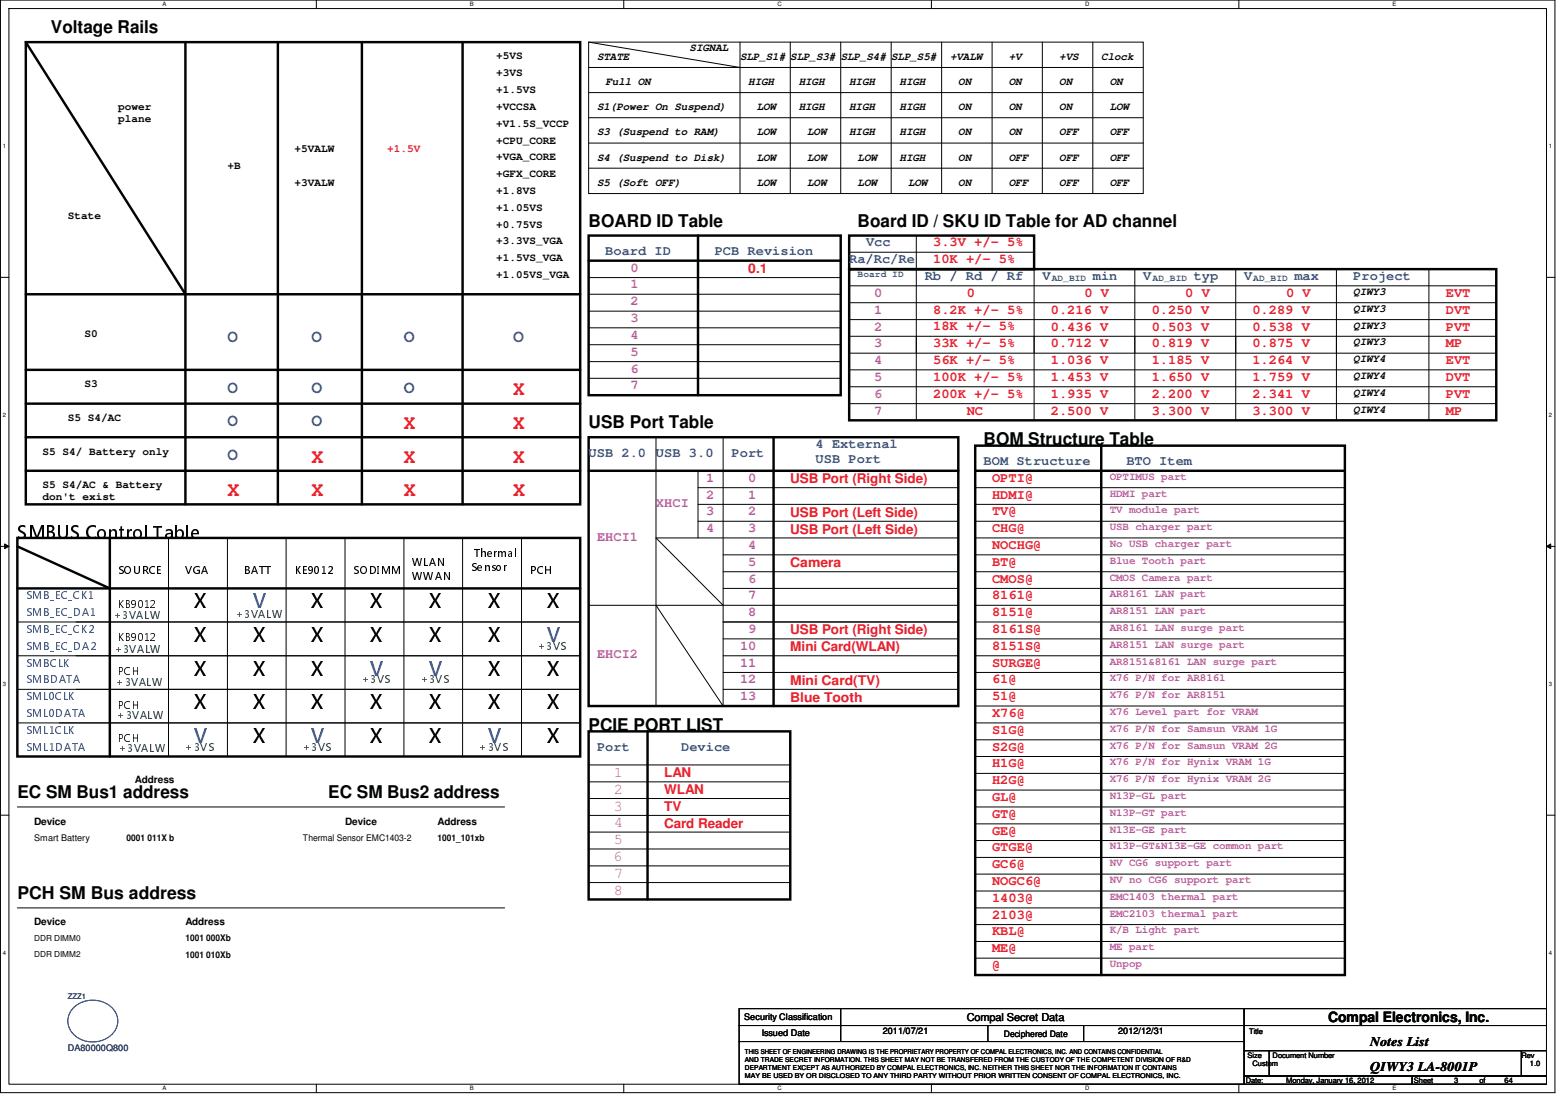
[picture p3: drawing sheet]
<svg xmlns="http://www.w3.org/2000/svg" width="297mm" height="210mm" viewBox="0 0 297 210" stroke-linecap="round" stroke-linejoin="round" font-family="sans-serif">
<defs><g id="words">
<g font-size="3.8" fill="#ed2024">
<text x="97.7" y="75.2">X</text>
<text x="76.9" y="81.6">X</text>
<text x="97.7" y="81.6">X</text>
<text x="59.3" y="88.1">X</text>
<text x="76.9" y="88.1">X</text>
<text x="97.7" y="88.1">X</text>
<text x="43.3" y="94.5">X</text>
<text x="59.3" y="94.5">X</text>
<text x="76.9" y="94.5">X</text>
<text x="97.7" y="94.5">X</text>
</g>
<g font-size="3.8" fill="#010202">
<text x="36.9" y="115.8">X</text>
<text x="59.3" y="115.8">X</text>
<text x="70.5" y="115.8">X</text>
<text x="81.7" y="115.8">X</text>
<text x="92.9" y="115.8">X</text>
<text x="104.1" y="115.8">X</text>
<text x="36.9" y="122.2">X</text>
<text x="48.1" y="122.2">X</text>
<text x="59.3" y="122.2">X</text>
<text x="70.5" y="122.2">X</text>
<text x="81.7" y="122.2">X</text>
<text x="92.9" y="122.2">X</text>
<text x="36.9" y="128.6">X</text>
<text x="48.1" y="128.6">X</text>
<text x="59.3" y="128.6">X</text>
<text x="92.9" y="128.6">X</text>
<text x="104.1" y="128.6">X</text>
<text x="36.9" y="135">X</text>
<text x="48.1" y="135">X</text>
<text x="59.3" y="135">X</text>
<text x="70.5" y="135">X</text>
<text x="81.7" y="135">X</text>
<text x="92.9" y="135">X</text>
<text x="104.1" y="135">X</text>
<text x="48.1" y="141.4">X</text>
<text x="70.5" y="141.4">X</text>
<text x="81.7" y="141.4">X</text>
<text x="104.1" y="141.4">X</text>
</g>
<g font-size="3.8" fill="#3553a4">
<text x="48.1" y="115.8">V</text>
<text x="104.1" y="122.2">V</text>
<text x="70.5" y="128.6">V</text>
<text x="81.7" y="128.6">V</text>
<text x="36.9" y="141.4">V</text>
<text x="59.3" y="141.4">V</text>
<text x="92.9" y="141.4">V</text>
</g>
<text font-size="3.4" fill="#010202" x="3.3" y="102.6">SMBUS Control Table</text>
<g font-size="3.3" fill="#010202">
<text x="9.7" y="6.4">Voltage Rails</text>
<text x="112.1" y="43.2">BOARD ID Table</text>
<text x="163.3" y="43.2">Board ID / SKU ID Table for AD channel</text>
<text x="112.1" y="81.5">USB Port Table</text>
<text x="187.3" y="84.8">BOM Structure Table</text>
<text x="112.1" y="139.1">PCIE PORT LIST</text>
<text x="3.3" y="152">EC SM Bus1 address</text>
<text x="62.5" y="152">EC SM Bus2 address</text>
<text x="3.3" y="171.1">PCH SM Bus address</text>
</g>
<g font-size="3.3" fill="#3553a4">
<text x="43.3" y="65.2">O</text>
<text x="59.3" y="65.2">O</text>
<text x="76.9" y="65.2">O</text>
<text x="97.7" y="65.2">O</text>
<text x="43.3" y="74.8">O</text>
<text x="59.3" y="74.8">O</text>
<text x="76.9" y="74.8">O</text>
<text x="43.3" y="81.2">O</text>
<text x="59.3" y="81.2">O</text>
<text x="43.3" y="87.6">O</text>
</g>
<g font-size="2.9" fill="#ba54a0">
<text x="116.9" y="147.9">1</text>
<text x="116.9" y="154.3">3</text>
<text x="116.9" y="151.1">2</text>
<text x="116.9" y="157.5">4</text>
<text x="116.9" y="160.7">5</text>
<text x="116.9" y="163.9">6</text>
<text x="116.9" y="167.1">7</text>
<text x="116.9" y="170.3">8</text>
</g>
<text font-size="2.7" fill="#010202" x="252.9" y="194.6">Compal Electronics, Inc.</text>
<g font-size="2.5" fill="#3553a4">
<text x="164.9" y="46.9">Vcc</text>
<text x="115.3" y="48.5">Board ID</text>
<text x="136.1" y="48.5">PCB Revision</text>
<text x="161.7" y="50.1">Ra/Rc/Re</text>
<text x="176.1" y="53.3">Rb / Rd / Rf</text>
<text x="198.5" y="53.3">V</text>
<text x="208.1" y="53.3">min</text>
<text x="217.7" y="53.3">V</text>
<text x="227.3" y="53.3">typ</text>
<text x="236.9" y="53.3">V</text>
<text x="246.5" y="53.3">max</text>
<text x="257.7" y="53.3">Project</text>
<text x="112.1" y="86.9">USB 2.0</text>
<text x="124.9" y="86.9">USB 3.0</text>
<text x="139.3" y="86.9">Port</text>
<text x="155.3" y="85.3">4 External</text>
<text x="155.3" y="88.1">USB Port</text>
<text x="187.3" y="88.5">BOM Structure</text>
<text x="214.5" y="88.5">BTO Item</text>
<text x="113.7" y="142.9">Port</text>
<text x="129.7" y="142.9">Device</text>
</g>
<g font-size="2.5" fill="#ed2024">
<text x="177.7" y="46.9">3.3V +/- 5%</text>
<text x="142.5" y="52">0.1</text>
<text x="177.7" y="50.1">10K +/- 5%</text>
<text x="177.7" y="59.7">8.2K +/- 5%</text>
<text x="184.1" y="56.5">0</text>
<text x="200.1" y="59.7">0.216 V</text>
<text x="206.5" y="56.5">0 V</text>
<text x="219.3" y="59.7">0.250 V</text>
<text x="225.7" y="56.5">0 V</text>
<text x="238.5" y="59.7">0.289 V</text>
<text x="244.9" y="56.5">0 V</text>
<text x="275.3" y="56.5">EVT</text>
<text x="275.3" y="59.7">DVT</text>
<text x="177.7" y="62.9">18K +/- 5%</text>
<text x="200.1" y="62.9">0.436 V</text>
<text x="219.3" y="62.9">0.503 V</text>
<text x="238.5" y="62.9">0.538 V</text>
<text x="275.3" y="62.9">PVT</text>
<text x="177.7" y="66.1">33K +/- 5%</text>
<text x="177.7" y="69.3">56K +/- 5%</text>
<text x="200.1" y="66.1">0.712 V</text>
<text x="200.1" y="69.3">1.036 V</text>
<text x="219.3" y="69.3">1.185 V</text>
<text x="219.3" y="66.1">0.819 V</text>
<text x="238.5" y="69.3">1.264 V</text>
<text x="238.5" y="66.1">0.875 V</text>
<text x="275.3" y="66.1">MP</text>
<text x="275.3" y="69.3">EVT</text>
<text x="177.7" y="72.5">100K +/- 5%</text>
<text x="177.7" y="75.7">200K +/- 5%</text>
<text x="200.1" y="75.7">1.935 V</text>
<text x="200.1" y="72.5">1.453 V</text>
<text x="219.3" y="75.7">2.200 V</text>
<text x="219.3" y="72.5">1.650 V</text>
<text x="238.5" y="75.7">2.341 V</text>
<text x="238.5" y="72.5">1.759 V</text>
<text x="275.3" y="72.5">DVT</text>
<text x="275.3" y="75.7">PVT</text>
<text x="184.1" y="78.9">NC</text>
<text x="200.1" y="78.9">2.500 V</text>
<text x="219.3" y="78.9">3.300 V</text>
<text x="238.5" y="78.9">3.300 V</text>
<text x="275.3" y="78.9">MP</text>
<text x="150.5" y="92">USB Port (Right Side)</text>
<text x="188.9" y="94.9">HDMI@</text>
<text x="188.9" y="91.7">OPTI@</text>
<text x="150.5" y="101.6">USB Port (Left Side)</text>
<text x="150.5" y="98.4">USB Port (Left Side)</text>
<text x="188.9" y="101.3">CHG@</text>
<text x="188.9" y="98.1">TV@</text>
<text x="150.5" y="108">Camera</text>
<text x="188.9" y="104.5">NOCHG@</text>
<text x="188.9" y="107.7">BT@</text>
<text x="188.9" y="110.9">CMOS@</text>
<text x="188.9" y="114.1">8161@</text>
<text x="188.9" y="117.3">8151@</text>
<text x="150.5" y="124">Mini Card(WLAN)</text>
<text x="150.5" y="120.8">USB Port (Right Side)</text>
<text x="188.9" y="120.5">8161S@</text>
<text x="188.9" y="123.7">8151S@</text>
<text x="150.5" y="130.4">Mini Card(TV)</text>
<text x="188.9" y="130.1">61@</text>
<text x="188.9" y="126.9">SURGE@</text>
<text x="150.5" y="133.6">Blue Tooth</text>
<text x="188.9" y="136.5">X76@</text>
<text x="188.9" y="133.3">51@</text>
<text x="188.9" y="139.7">S1G@</text>
<text x="188.9" y="142.9">S2G@</text>
<text x="126.5" y="148">LAN</text>
<text x="188.9" y="146.1">H1G@</text>
<text x="188.9" y="149.3">H2G@</text>
<text x="126.5" y="151.2">WLAN</text>
<text x="126.5" y="154.4">TV</text>
<text x="188.9" y="152.5">GL@</text>
<text x="188.9" y="155.7">GT@</text>
<text x="126.5" y="157.6">Card Reader</text>
<text x="188.9" y="158.9">GE@</text>
<text x="188.9" y="162.1">GTGE@</text>
<text x="188.9" y="165.3">GC6@</text>
<text x="188.9" y="171.7">1403@</text>
<text x="188.9" y="168.5">NOGC6@</text>
<text x="188.9" y="174.9">2103@</text>
<text x="188.9" y="178.1">KBL@</text>
<text x="188.9" y="181.3">ME@</text>
<text x="188.9" y="184.5">@</text>
</g>
<g font-size="2.5" fill="#ba54a0">
<text x="120.1" y="51.7">0</text>
<text x="120.1" y="54.9">1</text>
<text x="120.1" y="58.1">2</text>
<text x="166.5" y="56.5">0</text>
<text x="166.5" y="59.7">1</text>
<text x="120.1" y="61.3">3</text>
<text x="120.1" y="64.5">4</text>
<text x="166.5" y="62.9">2</text>
<text x="120.1" y="67.7">5</text>
<text x="120.1" y="70.9">6</text>
<text x="166.5" y="69.3">4</text>
<text x="166.5" y="66.1">3</text>
<text x="120.1" y="74.1">7</text>
<text x="166.5" y="72.5">5</text>
<text x="166.5" y="75.7">6</text>
<text x="166.5" y="78.9">7</text>
<text x="134.5" y="91.7">1</text>
<text x="134.5" y="94.9">2</text>
<text x="142.5" y="91.7">0</text>
<text x="142.5" y="94.9">1</text>
<text x="124.9" y="96.5">XHCI</text>
<text x="134.5" y="98.1">3</text>
<text x="134.5" y="101.3">4</text>
<text x="142.5" y="98.1">2</text>
<text x="142.5" y="101.3">3</text>
<text x="113.7" y="102.9">EHCI1</text>
<text x="142.5" y="104.5">4</text>
<text x="142.5" y="107.7">5</text>
<text x="142.5" y="110.9">6</text>
<text x="142.5" y="114.1">7</text>
<text x="142.5" y="117.3">8</text>
<text x="113.7" y="125.3">EHCI2</text>
<text x="140.9" y="123.7">10</text>
<text x="142.5" y="120.5">9</text>
<text x="140.9" y="126.9">11</text>
<text x="140.9" y="130.1">12</text>
<text x="140.9" y="133.3">13</text>
</g>
<g font-size="2.5" fill="#010202">
<text x="260.9" y="203.9">QIWY3 LA-8001P</text>
<text x="260.9" y="199.1">Notes List</text>
</g>
<g font-size="2.1" fill="#010202">
<text x="94.5" y="11.3">+5VS</text>
<text x="113.7" y="11.4">STATE</text>
<text x="131.3" y="9.8">SIGNAL</text>
<text x="140.9" y="11.4">SLP_S1# SLP_S3#</text>
<text x="160.1" y="11.4">SLP_S4#</text>
<text x="169.7" y="11.4">SLP_S5#</text>
<text x="180.9" y="11.4">+VALW</text>
<text x="192.1" y="11.4">+V</text>
<text x="201.7" y="11.4">+VS</text>
<text x="209.7" y="11.4">Clock</text>
<text x="94.5" y="14.5">+3VS</text>
<text x="94.5" y="17.7">+1.5VS</text>
<text x="115.3" y="16.1">Full ON</text>
<text x="142.5" y="16.1">HIGH</text>
<text x="152.1" y="16.1">HIGH</text>
<text x="161.7" y="16.1">HIGH</text>
<text x="171.3" y="16.1">HIGH</text>
<text x="182.5" y="16.1">ON</text>
<text x="192.1" y="16.1">ON</text>
<text x="201.7" y="16.1">ON</text>
<text x="211.3" y="16.1">ON</text>
<text x="22.5" y="20.9">power</text>
<text x="22.5" y="23.3">plane</text>
<text x="94.5" y="20.9">+VCCSA</text>
<text x="113.7" y="21">S1(Power On Suspend)</text>
<text x="144.1" y="21">LOW</text>
<text x="152.1" y="21">HIGH</text>
<text x="161.7" y="21">HIGH</text>
<text x="171.3" y="21">HIGH</text>
<text x="182.5" y="21">ON</text>
<text x="192.1" y="21">ON</text>
<text x="201.7" y="21">ON</text>
<text x="211.3" y="21">LOW</text>
<text x="56.1" y="28.9">+5VALW</text>
<text x="94.5" y="27.3">+CPU_CORE</text>
<text x="94.5" y="24.1">+V1.5S_VCCP</text>
<text x="113.7" y="25.8">S3 (Suspend to RAM)</text>
<text x="144.1" y="25.8">LOW</text>
<text x="153.7" y="25.8">LOW</text>
<text x="161.7" y="25.8">HIGH</text>
<text x="171.3" y="25.8">HIGH</text>
<text x="182.5" y="25.8">ON</text>
<text x="192.1" y="25.8">ON</text>
<text x="201.7" y="25.8">OFF</text>
<text x="211.3" y="25.8">OFF</text>
<text x="43.3" y="32.1">+B</text>
<text x="56.1" y="35.3">+3VALW</text>
<text x="94.5" y="33.7">+GFX_CORE</text>
<text x="94.5" y="30.5">+VGA_CORE</text>
<text x="113.7" y="30.6">S4 (Suspend to Disk)</text>
<text x="113.7" y="35.4">S5 (Soft OFF)</text>
<text x="144.1" y="35.4">LOW</text>
<text x="144.1" y="30.6">LOW</text>
<text x="153.7" y="35.4">LOW</text>
<text x="153.7" y="30.6">LOW</text>
<text x="163.3" y="30.6">LOW</text>
<text x="163.3" y="35.4">LOW</text>
<text x="171.3" y="30.6">HIGH</text>
<text x="172.9" y="35.4">LOW</text>
<text x="182.5" y="30.6">ON</text>
<text x="182.5" y="35.4">ON</text>
<text x="192.1" y="30.6">OFF</text>
<text x="192.1" y="35.4">OFF</text>
<text x="201.7" y="30.6">OFF</text>
<text x="201.7" y="35.4">OFF</text>
<text x="211.3" y="30.6">OFF</text>
<text x="211.3" y="35.4">OFF</text>
<text x="12.9" y="41.7">State</text>
<text x="94.5" y="36.9">+1.8VS</text>
<text x="94.5" y="40.1">+1.05VS</text>
<text x="94.5" y="43.3">+0.75VS</text>
<text x="94.5" y="46.5">+3.3VS_VGA</text>
<text x="94.5" y="49.7">+1.5VS_VGA</text>
<text x="94.5" y="52.9">+1.05VS_VGA</text>
<text x="257.7" y="56.1">QIWY3</text>
<text x="257.7" y="59.4">QIWY3</text>
<text x="16.1" y="64.1">S0</text>
<text x="257.7" y="62.6">QIWY3</text>
<text x="257.7" y="65.8">QIWY3</text>
<text x="257.7" y="69">QIWY4</text>
<text x="16.1" y="73.7">S3</text>
<text x="257.7" y="72.1">QIWY4</text>
<text x="257.7" y="75.4">QIWY4</text>
<text x="12.9" y="80.1">S5 S4/AC</text>
<text x="257.7" y="78.6">QIWY4</text>
<text x="8.1" y="86.5">S5 S4/ Battery only</text>
<text x="8.1" y="92.9">S5 S4/AC &amp; Battery</text>
<text x="8.1" y="95.3">don't exist</text>
<text x="78.5" y="107.7">WLAN</text>
<text x="90.2" y="106.1">Thermal</text>
<text x="22.5" y="109.3">SOURCE</text>
<text x="35.3" y="109.3">VGA</text>
<text x="46.5" y="109.3">BATT</text>
<text x="56.1" y="109.3">KE9012</text>
<text x="67.3" y="109.3">SODIMM</text>
<text x="78.5" y="110.3">WWAN</text>
<text x="89.7" y="108.7">Sensor</text>
<text x="100.9" y="109.3">PCH</text>
<text x="22.5" y="115.7">KB9012</text>
<text x="22.5" y="122.1">KB9012</text>
<text x="22.5" y="128.5">PCH</text>
<text x="22.5" y="134.9">PCH</text>
<text x="22.5" y="141.3">PCH</text>
<text x="184.1" y="194.4">Compal Secret Data</text>
</g>
<text font-size="2.1" fill="#ed2024" x="73.7" y="28.9">+1.5V</text>
<g font-size="2.1" fill="#ba54a0">
<text x="211.3" y="91.3">OPTIMUS part</text>
<text x="211.3" y="94.5">HDMI part</text>
<text x="211.3" y="97.7">TV module part</text>
<text x="211.3" y="100.9">USB charger part</text>
<text x="211.3" y="104.1">No USB charger part</text>
<text x="211.3" y="107.3">Blue Tooth part</text>
<text x="211.3" y="113.7">AR8161 LAN part</text>
<text x="211.3" y="110.5">CMOS Camera part</text>
<text x="211.3" y="116.9">AR8151 LAN part</text>
<text x="211.3" y="120.1">AR8161 LAN surge part</text>
<text x="211.3" y="123.3">AR8151 LAN surge part</text>
<text x="211.3" y="129.7">X76 P/N for AR8161</text>
<text x="211.3" y="126.5">AR8151&amp;8161 LAN surge part</text>
<text x="211.3" y="136.1">X76 Level part for VRAM</text>
<text x="211.3" y="132.9">X76 P/N for AR8151</text>
<text x="211.3" y="139.3">X76 P/N for Samsun VRAM 1G</text>
<text x="211.3" y="142.5">X76 P/N for Samsun VRAM 2G</text>
<text x="211.3" y="145.7">X76 P/N for Hynix VRAM 1G</text>
<text x="211.3" y="148.9">X76 P/N for Hynix VRAM 2G</text>
<text x="211.3" y="152.1">N13P-GL part</text>
<text x="211.3" y="155.3">N13P-GT part</text>
<text x="211.3" y="158.5">N13E-GE part</text>
<text x="211.3" y="161.7">N13P-GT&amp;N13E-GE common part</text>
<text x="211.3" y="164.9">NV CG6 support part</text>
<text x="211.3" y="171.3">EMC1403 thermal part</text>
<text x="211.3" y="168.1">NV no CG6 support part</text>
<text x="211.3" y="174.5">EMC2103 thermal part</text>
<text x="211.3" y="177.7">K/B Light part</text>
<text x="211.3" y="184.1">Unpop</text>
<text x="211.3" y="180.9">ME part</text>
</g>
<g font-size="2.1" fill="#3553a4">
<text x="4.9" y="114.1">SMB_EC_CK1</text>
<text x="4.9" y="117.3">SMB_EC_DA1</text>
<text x="4.9" y="120.5">SMB_EC_CK2</text>
<text x="4.9" y="123.7">SMB_EC_DA2</text>
<text x="4.9" y="126.9">SMBCLK</text>
<text x="4.9" y="130.1">SMBDATA</text>
<text x="4.9" y="133.3">SML0CLK</text>
<text x="4.9" y="136.5">SML0DATA</text>
<text x="4.9" y="139.7">SML1CLK</text>
<text x="4.9" y="142.9">SML1DATA</text>
</g>
<g font-size="2.1" fill="#058040">
<text x="21.7" y="117.8">+3VALW</text>
<text x="44.9" y="117.6">+3VALW</text>
<text x="21.8" y="124.3">+3VALW</text>
<text x="102.5" y="123.7">+3VS</text>
<text x="22.2" y="130.6">+3VALW</text>
<text x="68.9" y="130.1">+3VS</text>
<text x="80.1" y="130.1">+3VS</text>
<text x="22.4" y="136.8">+3VALW</text>
<text x="22.6" y="143.2">+3VALW</text>
<text x="35.3" y="142.9">+3VS</text>
<text x="57.7" y="142.9">+3VS</text>
<text x="91.3" y="142.9">+3VS</text>
</g>
<g font-size="1.9" fill="#010202">
<text x="25.7" y="149">Address</text>
<text x="6.5" y="157">Device</text>
<text x="65.7" y="157">Device</text>
<text x="83.3" y="157">Address</text>
<text x="6.5" y="176.2">Device</text>
<text x="35.3" y="176.2">Address</text>
</g>
<g font-size="1.7" fill="#3553a4">
<text x="163.3" y="52.7">Board ID</text>
<text x="200.2" y="53.5">AD_BID</text>
<text x="219.5" y="53.5">AD_BID</text>
<text x="238.6" y="53.5">AD_BID</text>
</g>
<g font-size="1.7" fill="#010202">
<text x="6.5" y="160">Smart Battery</text>
<text x="24.1" y="160">0001 011X b</text>
<text x="57.7" y="160">Thermal Sensor EMC1403-2</text>
<text x="83.3" y="160">1001_101xb</text>
<text x="35.3" y="179.2">1001 000Xb</text>
<text x="35.3" y="182.4">1001 010Xb</text>
<text x="141.7" y="194.3">Security Classification</text>
<text x="145.1" y="197.3">Issued Date</text>
<text x="168.1" y="196.8">2011/07/21</text>
<text x="191.1" y="197.4">Deciphered Date</text>
<text x="212.9" y="196.8">2012/12/31</text>
</g>
<text font-size="1.7" fill="#282972" x="12.9" y="200">DA80000Q800</text>
<g font-size="1.6" fill="#010202">
<text x="6.5" y="179.1">DDR DIMM0</text>
<text x="6.5" y="182.3">DDR DIMM2</text>
</g>
<text font-size="1.4" fill="#282972" x="12.9" y="190.2">ZZZ1</text>
<g font-size="1.4" fill="#010202">
<text x="237.8" y="196.8">Title</text>
<text x="237.5" y="201.4">Size</text>
<text x="238.5" y="203">Custom</text>
<text x="242.3" y="201.4">Document Number</text>
<text x="289.7" y="201.4">Rev</text>
<text x="291.3" y="203">1.0</text>
<text x="237.2" y="206.2">Date:</text>
<text x="244.9" y="206.2">Monday, January 16, 2012</text>
<text x="269.2" y="206.2">Sheet</text>
<text x="276.9" y="206.2">3</text>
<text x="281.7" y="206.2">of</text>
<text x="286.5" y="206.2">64</text>
</g>
<g font-size="1.3" fill="#010202">
<text x="141.8" y="203.6">DEPARTMENT EXCEPT AS AUTHORIZED BY COMPAL ELECTRONICS, INC. NEITHER THIS SHEET NOR THE INFORMATION IT CONTAINS</text>
<text x="141.8" y="200.6">THIS SHEET OF ENGINEERING DRAWING IS THE PROPRIETARY PROPERTY OF COMPAL ELECTRONICS, INC. AND CONTAINS CONFIDENTIAL</text>
<text x="141.8" y="202.1">AND TRADE SECRET INFORMATION. THIS SHEET MAY NOT BE TRANSFERED FROM THE CUSTODY OF THE COMPETENT DIVISION OF R&amp;D</text>
<text x="141.8" y="205.1">MAY BE USED BY OR DISCLOSED TO ANY THIRD PARTY WITHOUT PRIOR WRITTEN CONSENT OF COMPAL ELECTRONICS, INC.</text>
</g>
<g font-size="1.1" fill="#010202">
<text x="30.9" y="1.2">A</text>
<text x="89.5" y="1.2">B</text>
<text x="148" y="1.2">C</text>
<text x="206.6" y="1.2">D</text>
<text x="265.1" y="1.2">E</text>
<text x=".5" y="28.2">1</text>
<text x="294.9" y="28.2">1</text>
<text x=".5" y="79.3">2</text>
<text x="294.9" y="79.3">2</text>
<text x=".5" y="130.6">3</text>
<text x="294.9" y="130.6">3</text>
<text x=".5" y="181.7">4</text>
<text x="294.9" y="181.7">4</text>
<text x="30.9" y="207.5">A</text>
<text x="89.5" y="207.5">B</text>
<text x="148" y="207.5">C</text>
<text x="206.6" y="207.5">D</text>
<text x="265.1" y="207.5">E</text>
</g>
</g></defs>
<path d="M.1 0h296v208h-296zM1.7 1.6h292.8v204.8h-292.8z" fill="none" stroke="#010202" stroke-width=".19"/>
<g fill="#fff">
<path d="M30.9 .2h.8v1.2h-.8z"/>
<path d="M30.9 206.6h.8v1.2h-.8z"/>
</g>
<path d="M60.2 0v1.6M60.2 206.4v1.6" fill="none" stroke="#010202" stroke-width=".19"/>
<g fill="#fff">
<path d="M89.5 .2h.7v1.2h-.7z"/>
<path d="M89.5 206.6h.7v1.2h-.7z"/>
</g>
<path d="M118.8 0v1.6M118.8 206.4v1.6" fill="none" stroke="#010202" stroke-width=".19"/>
<g fill="#fff">
<path d="M148 .2h.8v1.2h-.8z"/>
<path d="M148 206.6h.8v1.2h-.8z"/>
</g>
<path d="M177.4 0v1.6M177.4 206.4v1.6" fill="none" stroke="#010202" stroke-width=".19"/>
<g fill="#fff">
<path d="M206.6 .2h.8v1.2h-.8z"/>
<path d="M206.6 206.6h.8v1.2h-.8z"/>
</g>
<path d="M235.9 0v1.6M235.9 206.4v1.6" fill="none" stroke="#010202" stroke-width=".19"/>
<g fill="#fff">
<path d="M265.1 .2h.8v1.2h-.8z"/>
<path d="M265.1 206.6h.8v1.2h-.8z"/>
<path d="M.5 27.2h.6v1.2h-.6z"/>
<path d="M294.9 27.2h.6v1.2h-.6z"/>
<path d="M.5 78.4h.6v1.2h-.6z"/>
<path d="M294.9 78.4h.6v1.2h-.6z"/>
</g>
<path d="M.1 52.8h1.6M294.5 52.8h1.6" fill="none" stroke="#010202" stroke-width=".19"/>
<g fill="#fff">
<path d="M.5 129.6h.6v1.2h-.6z"/>
<path d="M294.9 129.6h.6v1.2h-.6z"/>
</g>
<path d="M.1 104h1.6M294.5 104h1.6" fill="none" stroke="#010202" stroke-width=".19"/>
<path d="M.9 103.6l.8 .4-.8 .4z" fill="#010202"/>
<path d="M.9 103.6l.8 .4-.8 .4z" fill="none" stroke="#010202" stroke-width=".19"/>
<path d="M294.5 104l.8-.4v.8z" fill="#010202"/>
<path d="M294.5 104l.8-.4v.8z" fill="none" stroke="#010202" stroke-width=".19"/>
<g fill="#fff">
<path d="M.5 180.8h.6v1.1h-.6z"/>
<path d="M294.9 180.8h.6v1.1h-.6z"/>
</g>
<g fill="none" stroke="#010202" stroke-width=".19">
<path d="M112.1 8h105.6v28.8h-105.6zM112.1 12.8h105.6M112.1 17.6h105.6M112.1 8l28.8 4.8M140.9 8v28.8M150.5 8v28.8M160.1 8v28.8M169.7 8v28.8M179.3 8v28.8M188.9 8v28.8M198.5 8v28.8M208.1 8v28.8"/>
<path d="M112.1 22.4h105.6M112.1 27.2h105.6M112.1 32h105.6M112.1 52.8h48M112.1 59.2h48M112.1 56h48M161.7 48h35.2M161.7 54.4h123.2M161.7 57.6h123.2M174.5 44.8v22.4M196.9 51.2v16M216.1 51.2v16"/>
<path d="M235.3 51.2v16M254.5 51.2v16M272.1 51.2v28.8M112.1 72h48M112.1 68.8h48M112.1 62.4h48M112.1 65.6h48M161.7 60.8h123.2M161.7 64h123.2M161.7 67.2h123.2M161.7 70.4h123.2M161.7 73.6h123.2"/>
<path d="M161.7 76.8h123.2M174.5 64v16M196.9 64v16M216.1 64v16M235.3 64v16M254.5 64v16M124.9 83.2v51.2M132.9 92.8h49.6M132.9 96h49.6M132.9 99.2h49.6M132.9 89.6v12.8M137.7 83.2v51.2l-12.8-19.2"/>
<path d="M185.7 92.8h70.4M185.7 96h70.4M185.7 99.2h70.4M3.3 118.4h107.2h-96M32.1 102.4v41.6M43.3 102.4v41.6M54.5 102.4v41.6M65.7 102.4v41.6M76.9 102.4v41.6M88.1 102.4v41.6M99.3 102.4v41.6M110.5 102.4v41.6"/>
<path d="M112.1 115.2h70.4M137.7 108.8h44.8M137.7 105.6h44.8M137.7 118.4h44.8M137.7 112h44.8M182.5 102.4h-57.6l12.8 12.8M185.7 102.4h70.4M185.7 105.6h70.4M185.7 108.8h70.4M185.7 112h70.4M185.7 115.2h70.4M185.7 118.4h70.4"/>
<path d="M3.3 137.6h107.2h-99.2M3.3 131.2h107.2h-96M3.3 124.8h107.2h-96M137.7 121.6h44.8M137.7 128h44.8M137.7 124.8h44.8M137.7 131.2h44.8M185.7 131.2h70.4M185.7 134.4h70.4M185.7 128h70.4M185.7 137.6h70.4M185.7 121.6h70.4"/>
<path d="M185.7 124.8h70.4M.1 155.2h1.6M3.3 153.6h92.8M112.1 158.4h38.4M112.1 155.2h38.4M112.1 152h38.4M112.1 148.8h38.4M112.1 145.6h38.4M185.7 144h70.4M185.7 140.8h70.4M185.7 147.2h70.4M185.7 150.4h70.4"/>
<path d="M185.7 153.6h70.4M185.7 156.8h70.4M294.5 155.2h1.6M3.3 172.8h92.8M112.1 161.6h38.4M112.1 164.8h38.4M112.1 168h38.4M185.7 160h70.4M185.7 163.2h70.4M185.7 169.6h70.4M185.7 166.4h70.4M185.7 172.8h70.4"/>
<path d="M185.7 176h70.4M185.7 179.2h70.4M140.7 192h96.2v3.2h-96.2zM140.7 195.2h96.2v3.1h-96.2zM140.7 198.3h96.2v8.1h-96.2zM160.1 192v6.3M185.7 182.4h70.4M188.1 195.2v3.1M206.3 195.2v3.1M236.9 192h57.6v3.2h-57.6zM236.9 195.2h57.6v4.8h-57.6zM236.9 200h4.8v4.8h-4.8z"/>
<path d="M236.9 204.8h32v1.6h-32zM241.7 200h48v4.8h-48zM268.9 204.8h25.6v1.6h-25.6zM289.7 200h4.8v4.8h-4.8z"/>
</g>
<g fill="none" stroke="#010202" stroke-width=".47">
<path d="M4.9 8h105.6v88h-105.6zM4.9 8l30.4 48M35.3 8v88M52.9 8v88M68.9 8v88M88.1 8v88M4.9 56h105.6M112.1 44.8h48v30.4h-48zM112.1 49.6h48M132.9 44.8v30.4M161.7 44.8h35.2v6.4h-35.2zM161.7 51.2h123.2v28.8h-123.2z"/>
<path d="M4.9 76.8h105.6M4.9 70.4h105.6M4.9 83.2h105.6M4.9 89.6h105.6M112.1 83.2h70.4v51.2h-70.4zM112.1 89.6h70.4M147.3 83.2v51.2M185.7 84.8h70.4v100.8h-70.4zM185.7 89.6h70.4M209.7 84.8v100.8M3.3 102.4h107.2v41.6h-107.2zM3.3 112h107.2"/>
<path d="M3.3 104l17.6 8M20.9 102.4v41.6M112.1 139.2h38.4v32h-38.4zM123.3 139.2v32"/>
</g>
<path d="M14 191.8a5.2 5.2 0 0 1 8.1 1.2 3.8 3.8 0 0 1-2.8 5.1 4.9 4.9 0 0 1-6.3-3 3.5 3.5 0 0 1 1-3.3z" fill="none" stroke="#3553a4" stroke-width=".19"/>
<use href="#words"/>
</svg>
